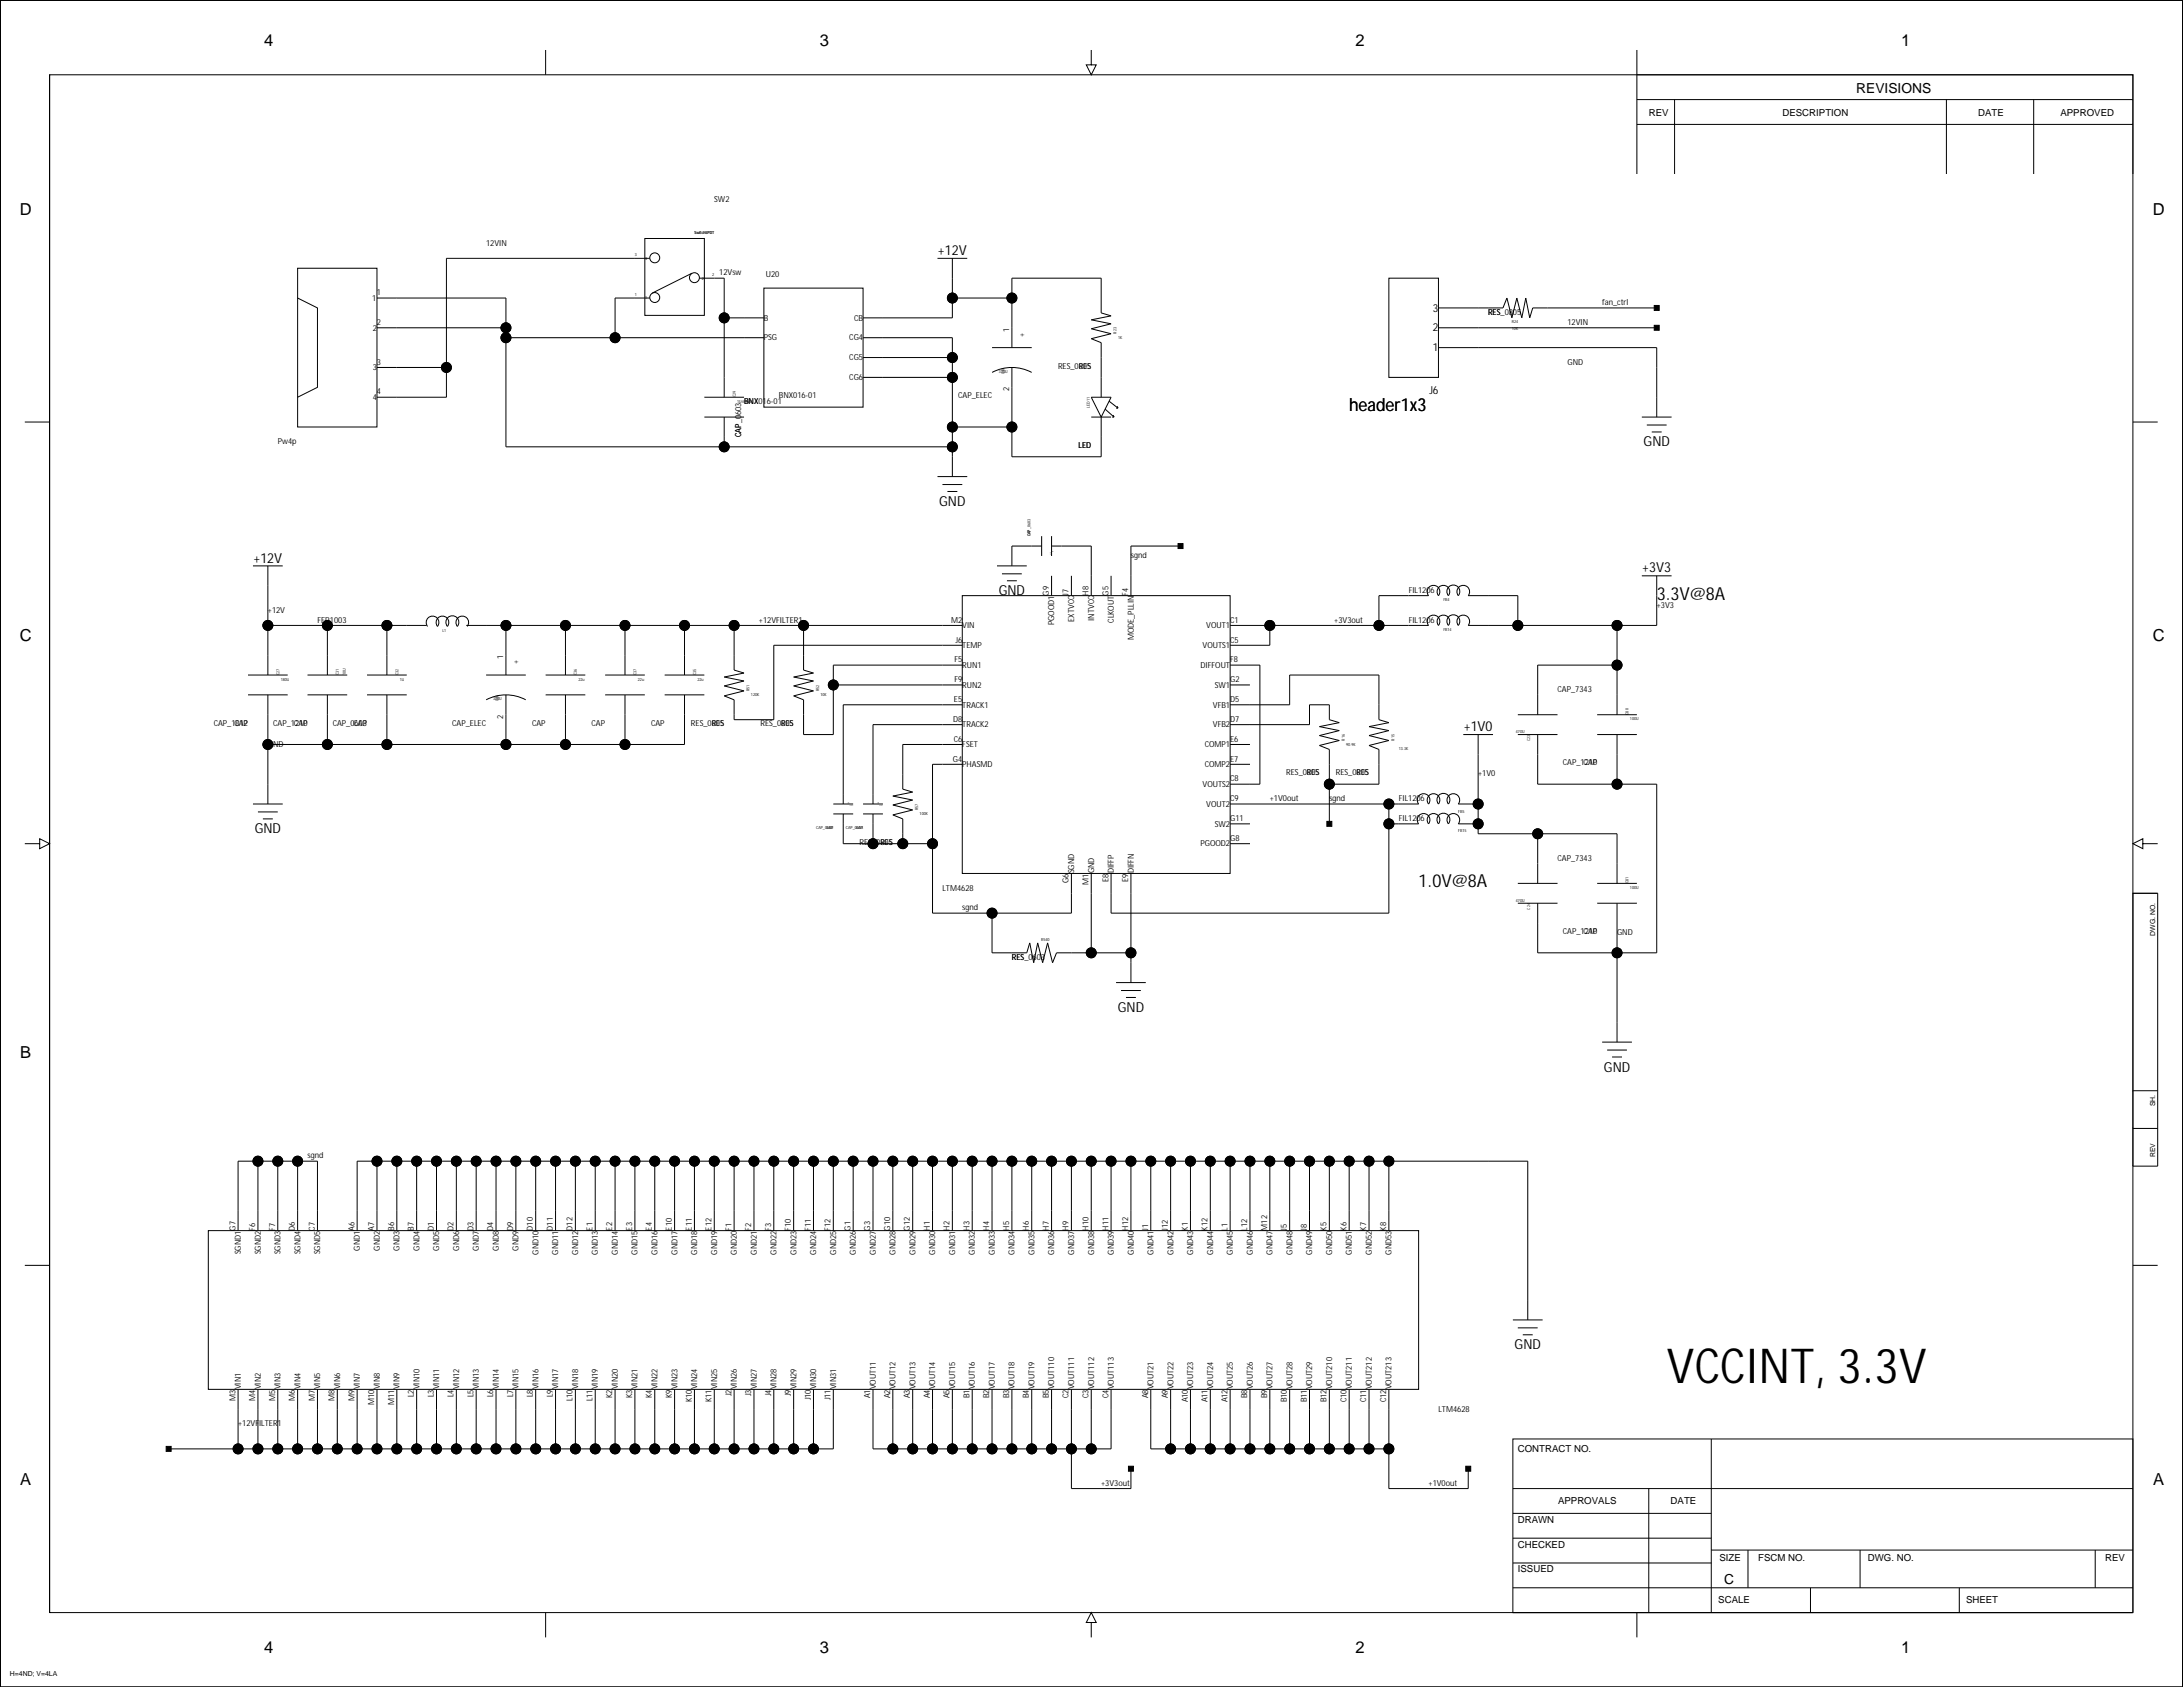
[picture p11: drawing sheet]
<svg xmlns="http://www.w3.org/2000/svg" width="559mm" height="432mm" viewBox="0 0 559 432" stroke-linecap="round" stroke-linejoin="round" font-family="sans-serif">
<defs><g id="words">
<text font-size="12.3" x="426.6" y="354">VCCINT, 3.3V</text>
<g font-size="4.6">
<text x="345.4" y="105.2">header1x3</text>
<text x="424.1" y="153.5">3.3V@8A</text>
<text x="363.1" y="227.1">1.0V@8A</text>
</g>
<g font-size="4.2">
<text x="67.6" y="11.8">4</text>
<text x="209.8" y="11.8">3</text>
<text x="347" y="11.8">2</text>
<text x="486.6" y="11.8">1</text>
<text x="5.1" y="54.9">D</text>
<text x="551" y="54.9">D</text>
<text x="5.1" y="164.1">C</text>
<text x="551" y="164.1">C</text>
<text x="5.2" y="270.8">B</text>
<text x="5.2" y="380">A</text>
<text x="551.2" y="380">A</text>
<text x="67.6" y="423.2">4</text>
<text x="209.8" y="423.2">3</text>
<text x="347" y="423.2">2</text>
<text x="486.6" y="423.2">1</text>
</g>
<g font-size="3.5">
<text x="475.2" y="23.7">REVISIONS</text>
<text x="240.1" y="65.3">+12V</text>
<text x="420.7" y="114.3">GND</text>
<text x="240.4" y="129.5">GND</text>
<text x="64.9" y="144">+12V</text>
<text x="420.4" y="146.5">+3V3</text>
<text x="255.7" y="152.4">GND</text>
<text x="374.7" y="187.2">+1V0</text>
<text x="65.2" y="213.3">GND</text>
<text x="286.1" y="259">GND</text>
<text x="410.6" y="274.3">GND</text>
<text x="387.7" y="345.4">GND</text>
<text x="441.4" y="405.4">C</text>
</g>
<g font-size="2.8">
<text x="366.8" y="79.8">3</text>
<text x="366.8" y="89.9">1</text>
<text x="366.8" y="84.8">2</text>
<text x="365.9" y="100.9">J6</text>
</g>
<g font-size="2.5">
<text x="422.1" y="29.7">REV</text>
<text x="456.3" y="29.7">DESCRIPTION</text>
<text x="506.4" y="29.7">DATE</text>
<text x="527.4" y="29.7">APPROVED</text>
<text x="388.5" y="371.7">CONTRACT NO.</text>
<text x="388.5" y="389.8">DRAWN</text>
<text x="398.8" y="384.9">APPROVALS</text>
<text x="427.6" y="384.9">DATE</text>
<text x="388.5" y="396.1">CHECKED</text>
<text x="440.1" y="399.7">SIZE</text>
<text x="450" y="399.7">FSCM NO.</text>
<text x="478.1" y="399.7">DWG. NO.</text>
<text x="538.9" y="399.7">REV</text>
<text x="388.5" y="402.5">ISSUED</text>
<text x="439.8" y="410.3">SCALE</text>
<text x="503.3" y="410.3">SHEET</text>
</g>
<g font-size="2.1">
<text x="182.8" y="51.6">SW2</text>
<text x="124.4" y="62.9">12VIN</text>
<text x="184.1" y="70.5">12Vsw</text>
<text x="196" y="71">U20</text>
<text x="95.2" y="77">1</text>
<text x="96.5" y="75.6">1</text>
<text x="96.5" y="83.2">2</text>
<text x="195.5" y="82.1">B</text>
<text x="218.6" y="82.1">CB</text>
<text x="380.9" y="80.7">RES_0805</text>
<text x="380.9" y="80.7">RES</text>
<text x="401.2" y="83.2">12VIN</text>
<text x="410.1" y="78.1">fan_ctrl</text>
<text x="95.4" y="84.6">2</text>
<text x="195.5" y="87.1">PSG</text>
<text x="217.4" y="87.1">CG4</text>
<text x="258.3" y="85" transform="rotate(-90 258.3 85)">1</text>
<text x="262.3" y="86.2" transform="rotate(-90 262.3 86.2)">+</text>
<text x="95.4" y="94.8">3</text>
<text x="96.5" y="93.4">3</text>
<text x="217.4" y="92.2">CG5</text>
<text x="270.8" y="94.3">RES_0805</text>
<text x="276.1" y="94.3">RES</text>
<text x="401.2" y="93.4">GND</text>
<text x="96.5" y="101">4</text>
<text x="199.3" y="102">BNX016-01</text>
<text x="217.4" y="97.3">CG6</text>
<text x="245.3" y="102">CAP_ELEC</text>
<text x="258.3" y="100.2" transform="rotate(-90 258.3 100.2)">2</text>
<text x="95.4" y="102.4">4</text>
<text x="190.5" y="103.5">BNX016-01</text>
<text x="71.1" y="113.7">Pw4p</text>
<text x="189.8" y="111.8" transform="rotate(-90 189.8 111.8)">CAP_0603</text>
<text x="276.1" y="114.7">LED</text>
<text x="289.5" y="142.9">sgnd</text>
<text x="268.5" y="152.5" transform="rotate(-90 268.5 152.5)">G9</text>
<text x="273.6" y="152.5" transform="rotate(-90 273.6 152.5)">J7</text>
<text x="278.6" y="152.5" transform="rotate(-90 278.6 152.5)">H8</text>
<text x="283.7" y="152.5" transform="rotate(-90 283.7 152.5)">G5</text>
<text x="288.8" y="152.5" transform="rotate(-90 288.8 152.5)">F4</text>
<text x="360.6" y="151.8">FIL1206</text>
<text x="424.1" y="155.6">+3V3</text>
<text x="68.6" y="156.8">+12V</text>
<text x="81.3" y="159.4">FER1003</text>
<text x="194.3" y="159.4">+12VFILTER1</text>
<text x="243.5" y="159.4">M2</text>
<text x="246.3" y="160.8">VIN</text>
<text x="269.9" y="160.1" transform="rotate(-90 269.9 160.1)">PGOOD1</text>
<text x="275" y="159.2" transform="rotate(-90 275 159.2)">EXTVCC</text>
<text x="280" y="159" transform="rotate(-90 280 159)">INTVCC</text>
<text x="285.1" y="159.4" transform="rotate(-90 285.1 159.4)">CLKOUT</text>
<text x="308.8" y="160.8">VOUT1</text>
<text x="314.9" y="159.4">C1</text>
<text x="341.6" y="159.4">+3V3out</text>
<text x="360.6" y="159.4">FIL1206</text>
<text x="244.6" y="164.5">J6</text>
<text x="246.3" y="165.9">TEMP</text>
<text x="290.2" y="163.9" transform="rotate(-90 290.2 163.9)">MODE_PLLIN</text>
<text x="307.8" y="165.9">VOUTS1</text>
<text x="314.9" y="164.5">C5</text>
<text x="128.8" y="168.8" transform="rotate(-90 128.8 168.8)">1</text>
<text x="132.8" y="170" transform="rotate(-90 132.8 170)">+</text>
<text x="244.3" y="169.5">F5</text>
<text x="246.3" y="170.9">RUN1</text>
<text x="307.3" y="170.9">DIFFOUT</text>
<text x="314.9" y="169.5">F8</text>
<text x="244.2" y="179.7">E5</text>
<text x="244.3" y="174.6">F9</text>
<text x="246.3" y="176">RUN2</text>
<text x="311" y="176">SW1</text>
<text x="314.9" y="179.7">D5</text>
<text x="314.9" y="174.6">G2</text>
<text x="398.7" y="177.2">CAP_7343</text>
<text x="54.7" y="185.8">CAP_1812</text>
<text x="60" y="185.8">CAP</text>
<text x="69.9" y="185.8">CAP_1210</text>
<text x="75.3" y="185.8">CAP</text>
<text x="85.2" y="185.8">CAP_0603</text>
<text x="90.5" y="185.8">CAP</text>
<text x="115.8" y="185.8">CAP_ELEC</text>
<text x="128.8" y="184" transform="rotate(-90 128.8 184)">2</text>
<text x="136.2" y="185.8">CAP</text>
<text x="151.4" y="185.8">CAP</text>
<text x="166.7" y="185.8">CAP</text>
<text x="176.9" y="185.8">RES_0805</text>
<text x="182.2" y="185.8">RES</text>
<text x="194.7" y="185.8">RES_0805</text>
<text x="200" y="185.8">RES</text>
<text x="244" y="184.8">D8</text>
<text x="246.3" y="181.1">TRACK1</text>
<text x="310.5" y="181.1">VFB1</text>
<text x="314.9" y="184.8">D7</text>
<text x="68.6" y="191.1">GND</text>
<text x="244.1" y="189.9">C6</text>
<text x="246.3" y="186.2">TRACK2</text>
<text x="246.3" y="191.3">FSET</text>
<text x="308.4" y="191.3">COMP1</text>
<text x="310.5" y="186.2">VFB2</text>
<text x="314.9" y="189.9">E6</text>
<text x="243.9" y="194.9">G4</text>
<text x="246.3" y="196.3">PHASMD</text>
<text x="308.4" y="196.3">COMP2</text>
<text x="314.9" y="194.9">E7</text>
<text x="400.1" y="195.9">CAP_1210</text>
<text x="405.4" y="195.9">CAP</text>
<text x="307.8" y="201.4">VOUTS2</text>
<text x="314.9" y="200">C8</text>
<text x="329.2" y="198.5">RES_0805</text>
<text x="334.6" y="198.5">RES</text>
<text x="341.9" y="198.5">RES_0805</text>
<text x="347.3" y="198.5">RES</text>
<text x="378.4" y="198.7">+1V0</text>
<text x="308.8" y="206.5">VOUT2</text>
<text x="314.9" y="205.1">C9</text>
<text x="325" y="205.1">+1V0out</text>
<text x="340.3" y="205.1">sgnd</text>
<text x="358.1" y="205.1">FIL1206</text>
<text x="311" y="211.6">SW2</text>
<text x="314.9" y="215.2">G8</text>
<text x="314.9" y="210.2">G11</text>
<text x="358.1" y="210.2">FIL1206</text>
<text x="220" y="216.2">RES_0805</text>
<text x="225.4" y="216.2">RES</text>
<text x="307.3" y="216.7">PGOOD2</text>
<text x="398.7" y="220.3">CAP_7343</text>
<text x="241.2" y="227.9">LTM4628</text>
<text x="273.6" y="226" transform="rotate(-90 273.6 226)">G6</text>
<text x="275" y="223.6" transform="rotate(-90 275 223.6)">SGND</text>
<text x="278.6" y="226.4" transform="rotate(-90 278.6 226.4)">M1</text>
<text x="280" y="223.6" transform="rotate(-90 280 223.6)">GND</text>
<text x="283.7" y="225.7" transform="rotate(-90 283.7 225.7)">E8</text>
<text x="285.1" y="223.6" transform="rotate(-90 285.1 223.6)">DIFFP</text>
<text x="288.8" y="225.7" transform="rotate(-90 288.8 225.7)">E9</text>
<text x="290.2" y="223.6" transform="rotate(-90 290.2 223.6)">DIFFN</text>
<text x="246.3" y="233">sgnd</text>
<text x="400.1" y="239.1">CAP_1210</text>
<text x="405.4" y="239.1">CAP</text>
<text x="413.9" y="239.4">GND</text>
<text x="259" y="245.7">RES_0603</text>
<text x="259" y="245.7">RES</text>
<text x="78.7" y="296.5">sgnd</text>
<text x="60.2" y="315" transform="rotate(-90 60.2 315)">G7</text>
<text x="65.3" y="315" transform="rotate(-90 65.3 315)">F6</text>
<text x="70.4" y="315" transform="rotate(-90 70.4 315)">F7</text>
<text x="75.5" y="315" transform="rotate(-90 75.5 315)">D6</text>
<text x="80.6" y="315" transform="rotate(-90 80.6 315)">C7</text>
<text x="90.7" y="315" transform="rotate(-90 90.7 315)">A6</text>
<text x="95.8" y="315" transform="rotate(-90 95.8 315)">A7</text>
<text x="100.9" y="315" transform="rotate(-90 100.9 315)">B6</text>
<text x="106" y="315" transform="rotate(-90 106 315)">B7</text>
<text x="111" y="315" transform="rotate(-90 111 315)">D1</text>
<text x="116.1" y="315" transform="rotate(-90 116.1 315)">D2</text>
<text x="121.2" y="315" transform="rotate(-90 121.2 315)">D3</text>
<text x="126.3" y="315" transform="rotate(-90 126.3 315)">D4</text>
<text x="131.3" y="315" transform="rotate(-90 131.3 315)">D9</text>
<text x="136.4" y="315" transform="rotate(-90 136.4 315)">D10</text>
<text x="141.5" y="315" transform="rotate(-90 141.5 315)">D11</text>
<text x="146.6" y="315" transform="rotate(-90 146.6 315)">D12</text>
<text x="151.7" y="315" transform="rotate(-90 151.7 315)">E1</text>
<text x="156.7" y="315" transform="rotate(-90 156.7 315)">E2</text>
<text x="161.8" y="315" transform="rotate(-90 161.8 315)">E3</text>
<text x="166.9" y="315" transform="rotate(-90 166.9 315)">E4</text>
<text x="172" y="315" transform="rotate(-90 172 315)">E10</text>
<text x="177.1" y="315" transform="rotate(-90 177.1 315)">E11</text>
<text x="182.1" y="315" transform="rotate(-90 182.1 315)">E12</text>
<text x="187.2" y="315" transform="rotate(-90 187.2 315)">F1</text>
<text x="192.3" y="315" transform="rotate(-90 192.3 315)">F2</text>
<text x="197.4" y="315" transform="rotate(-90 197.4 315)">F3</text>
<text x="202.4" y="315" transform="rotate(-90 202.4 315)">F10</text>
<text x="207.5" y="315" transform="rotate(-90 207.5 315)">F11</text>
<text x="212.6" y="315" transform="rotate(-90 212.6 315)">F12</text>
<text x="217.7" y="315" transform="rotate(-90 217.7 315)">G1</text>
<text x="222.8" y="315" transform="rotate(-90 222.8 315)">G3</text>
<text x="227.8" y="315" transform="rotate(-90 227.8 315)">G10</text>
<text x="232.9" y="315" transform="rotate(-90 232.9 315)">G12</text>
<text x="238" y="315" transform="rotate(-90 238 315)">H1</text>
<text x="243.1" y="315" transform="rotate(-90 243.1 315)">H2</text>
<text x="248.2" y="315" transform="rotate(-90 248.2 315)">H3</text>
<text x="253.2" y="315" transform="rotate(-90 253.2 315)">H4</text>
<text x="258.3" y="315" transform="rotate(-90 258.3 315)">H5</text>
<text x="263.4" y="315" transform="rotate(-90 263.4 315)">H6</text>
<text x="268.5" y="315" transform="rotate(-90 268.5 315)">H7</text>
<text x="273.6" y="315" transform="rotate(-90 273.6 315)">H9</text>
<text x="278.6" y="315" transform="rotate(-90 278.6 315)">H10</text>
<text x="283.7" y="315" transform="rotate(-90 283.7 315)">H11</text>
<text x="288.8" y="315" transform="rotate(-90 288.8 315)">H12</text>
<text x="293.9" y="315" transform="rotate(-90 293.9 315)">J1</text>
<text x="298.9" y="315" transform="rotate(-90 298.9 315)">J12</text>
<text x="304" y="315" transform="rotate(-90 304 315)">K1</text>
<text x="309.1" y="315" transform="rotate(-90 309.1 315)">K12</text>
<text x="314.2" y="315" transform="rotate(-90 314.2 315)">L1</text>
<text x="319.3" y="315" transform="rotate(-90 319.3 315)">L12</text>
<text x="324.3" y="315" transform="rotate(-90 324.3 315)">M12</text>
<text x="329.4" y="315" transform="rotate(-90 329.4 315)">J5</text>
<text x="334.5" y="315" transform="rotate(-90 334.5 315)">J8</text>
<text x="339.6" y="315" transform="rotate(-90 339.6 315)">K5</text>
<text x="344.7" y="315" transform="rotate(-90 344.7 315)">K6</text>
<text x="349.7" y="315" transform="rotate(-90 349.7 315)">K7</text>
<text x="354.8" y="315" transform="rotate(-90 354.8 315)">K8</text>
<text x="61.7" y="321" transform="rotate(-90 61.7 321)">SGND1</text>
<text x="66.7" y="321" transform="rotate(-90 66.7 321)">SGND2</text>
<text x="71.8" y="321" transform="rotate(-90 71.8 321)">SGND3</text>
<text x="76.9" y="321" transform="rotate(-90 76.9 321)">SGND4</text>
<text x="82" y="321" transform="rotate(-90 82 321)">SGND5</text>
<text x="92.1" y="320.1" transform="rotate(-90 92.1 320.1)">GND1</text>
<text x="97.2" y="320.1" transform="rotate(-90 97.2 320.1)">GND2</text>
<text x="102.3" y="320.1" transform="rotate(-90 102.3 320.1)">GND3</text>
<text x="107.4" y="320.1" transform="rotate(-90 107.4 320.1)">GND4</text>
<text x="112.4" y="320.1" transform="rotate(-90 112.4 320.1)">GND5</text>
<text x="117.5" y="320.1" transform="rotate(-90 117.5 320.1)">GND6</text>
<text x="122.6" y="320.1" transform="rotate(-90 122.6 320.1)">GND7</text>
<text x="127.7" y="320.1" transform="rotate(-90 127.7 320.1)">GND8</text>
<text x="132.8" y="320.1" transform="rotate(-90 132.8 320.1)">GND9</text>
<text x="137.8" y="321.1" transform="rotate(-90 137.8 321.1)">GND10</text>
<text x="142.9" y="321.1" transform="rotate(-90 142.9 321.1)">GND11</text>
<text x="148" y="321.1" transform="rotate(-90 148 321.1)">GND12</text>
<text x="153.1" y="321.1" transform="rotate(-90 153.1 321.1)">GND13</text>
<text x="158.1" y="321.1" transform="rotate(-90 158.1 321.1)">GND14</text>
<text x="163.2" y="321.1" transform="rotate(-90 163.2 321.1)">GND15</text>
<text x="168.3" y="321.1" transform="rotate(-90 168.3 321.1)">GND16</text>
<text x="173.4" y="321.1" transform="rotate(-90 173.4 321.1)">GND17</text>
<text x="178.5" y="321.1" transform="rotate(-90 178.5 321.1)">GND18</text>
<text x="183.5" y="321.1" transform="rotate(-90 183.5 321.1)">GND19</text>
<text x="188.6" y="321.1" transform="rotate(-90 188.6 321.1)">GND20</text>
<text x="193.7" y="321.1" transform="rotate(-90 193.7 321.1)">GND21</text>
<text x="198.8" y="321.1" transform="rotate(-90 198.8 321.1)">GND22</text>
<text x="203.9" y="321.1" transform="rotate(-90 203.9 321.1)">GND23</text>
<text x="208.9" y="321.1" transform="rotate(-90 208.9 321.1)">GND24</text>
<text x="214" y="321.1" transform="rotate(-90 214 321.1)">GND25</text>
<text x="219.1" y="321.1" transform="rotate(-90 219.1 321.1)">GND26</text>
<text x="224.2" y="321.1" transform="rotate(-90 224.2 321.1)">GND27</text>
<text x="229.3" y="321.1" transform="rotate(-90 229.3 321.1)">GND28</text>
<text x="234.3" y="321.1" transform="rotate(-90 234.3 321.1)">GND29</text>
<text x="239.4" y="321.1" transform="rotate(-90 239.4 321.1)">GND30</text>
<text x="244.5" y="321.1" transform="rotate(-90 244.5 321.1)">GND31</text>
<text x="249.6" y="321.1" transform="rotate(-90 249.6 321.1)">GND32</text>
<text x="254.6" y="321.1" transform="rotate(-90 254.6 321.1)">GND33</text>
<text x="259.7" y="321.1" transform="rotate(-90 259.7 321.1)">GND34</text>
<text x="264.8" y="321.1" transform="rotate(-90 264.8 321.1)">GND35</text>
<text x="269.9" y="321.1" transform="rotate(-90 269.9 321.1)">GND36</text>
<text x="275" y="321.1" transform="rotate(-90 275 321.1)">GND37</text>
<text x="280" y="321.1" transform="rotate(-90 280 321.1)">GND38</text>
<text x="285.1" y="321.1" transform="rotate(-90 285.1 321.1)">GND39</text>
<text x="290.2" y="321.1" transform="rotate(-90 290.2 321.1)">GND40</text>
<text x="295.3" y="321.1" transform="rotate(-90 295.3 321.1)">GND41</text>
<text x="300.4" y="321.1" transform="rotate(-90 300.4 321.1)">GND42</text>
<text x="305.4" y="321.1" transform="rotate(-90 305.4 321.1)">GND43</text>
<text x="310.5" y="321.1" transform="rotate(-90 310.5 321.1)">GND44</text>
<text x="315.6" y="321.1" transform="rotate(-90 315.6 321.1)">GND45</text>
<text x="320.7" y="321.1" transform="rotate(-90 320.7 321.1)">GND46</text>
<text x="325.8" y="321.1" transform="rotate(-90 325.8 321.1)">GND47</text>
<text x="330.8" y="321.1" transform="rotate(-90 330.8 321.1)">GND48</text>
<text x="335.9" y="321.1" transform="rotate(-90 335.9 321.1)">GND49</text>
<text x="341" y="321.1" transform="rotate(-90 341 321.1)">GND50</text>
<text x="346.1" y="321.1" transform="rotate(-90 346.1 321.1)">GND51</text>
<text x="351.1" y="321.1" transform="rotate(-90 351.1 321.1)">GND52</text>
<text x="356.2" y="321.1" transform="rotate(-90 356.2 321.1)">GND53</text>
<text x="60.2" y="358.5" transform="rotate(-90 60.2 358.5)">M3</text>
<text x="61.7" y="355.6" transform="rotate(-90 61.7 355.6)">VIN1</text>
<text x="65.3" y="358.5" transform="rotate(-90 65.3 358.5)">M4</text>
<text x="66.7" y="355.6" transform="rotate(-90 66.7 355.6)">VIN2</text>
<text x="70.4" y="358.5" transform="rotate(-90 70.4 358.5)">M5</text>
<text x="71.8" y="355.6" transform="rotate(-90 71.8 355.6)">VIN3</text>
<text x="75.5" y="358.5" transform="rotate(-90 75.5 358.5)">M6</text>
<text x="76.9" y="355.6" transform="rotate(-90 76.9 355.6)">VIN4</text>
<text x="80.6" y="358.5" transform="rotate(-90 80.6 358.5)">M7</text>
<text x="82" y="355.6" transform="rotate(-90 82 355.6)">VIN5</text>
<text x="85.6" y="358.5" transform="rotate(-90 85.6 358.5)">M8</text>
<text x="87" y="355.6" transform="rotate(-90 87 355.6)">VIN6</text>
<text x="90.7" y="358.5" transform="rotate(-90 90.7 358.5)">M9</text>
<text x="92.1" y="355.6" transform="rotate(-90 92.1 355.6)">VIN7</text>
<text x="95.8" y="359.5" transform="rotate(-90 95.8 359.5)">M10</text>
<text x="97.2" y="355.6" transform="rotate(-90 97.2 355.6)">VIN8</text>
<text x="100.9" y="359.5" transform="rotate(-90 100.9 359.5)">M11</text>
<text x="102.3" y="355.6" transform="rotate(-90 102.3 355.6)">VIN9</text>
<text x="106" y="357.6" transform="rotate(-90 106 357.6)">L2</text>
<text x="107.4" y="355.6" transform="rotate(-90 107.4 355.6)">VIN10</text>
<text x="111" y="357.6" transform="rotate(-90 111 357.6)">L3</text>
<text x="112.4" y="355.6" transform="rotate(-90 112.4 355.6)">VIN11</text>
<text x="116.1" y="357.6" transform="rotate(-90 116.1 357.6)">L4</text>
<text x="117.5" y="355.6" transform="rotate(-90 117.5 355.6)">VIN12</text>
<text x="121.2" y="357.6" transform="rotate(-90 121.2 357.6)">L5</text>
<text x="122.6" y="355.6" transform="rotate(-90 122.6 355.6)">VIN13</text>
<text x="126.3" y="357.6" transform="rotate(-90 126.3 357.6)">L6</text>
<text x="127.7" y="355.6" transform="rotate(-90 127.7 355.6)">VIN14</text>
<text x="131.3" y="357.6" transform="rotate(-90 131.3 357.6)">L7</text>
<text x="132.8" y="355.6" transform="rotate(-90 132.8 355.6)">VIN15</text>
<text x="136.4" y="357.6" transform="rotate(-90 136.4 357.6)">L8</text>
<text x="137.8" y="355.6" transform="rotate(-90 137.8 355.6)">VIN16</text>
<text x="141.5" y="357.6" transform="rotate(-90 141.5 357.6)">L9</text>
<text x="142.9" y="355.6" transform="rotate(-90 142.9 355.6)">VIN17</text>
<text x="146.6" y="358.6" transform="rotate(-90 146.6 358.6)">L10</text>
<text x="148" y="355.6" transform="rotate(-90 148 355.6)">VIN18</text>
<text x="151.7" y="358.6" transform="rotate(-90 151.7 358.6)">L11</text>
<text x="153.1" y="355.6" transform="rotate(-90 153.1 355.6)">VIN19</text>
<text x="156.7" y="357.8" transform="rotate(-90 156.7 357.8)">K2</text>
<text x="158.1" y="355.6" transform="rotate(-90 158.1 355.6)">VIN20</text>
<text x="161.8" y="357.8" transform="rotate(-90 161.8 357.8)">K3</text>
<text x="163.2" y="355.6" transform="rotate(-90 163.2 355.6)">VIN21</text>
<text x="166.9" y="357.8" transform="rotate(-90 166.9 357.8)">K4</text>
<text x="168.3" y="355.6" transform="rotate(-90 168.3 355.6)">VIN22</text>
<text x="172" y="357.8" transform="rotate(-90 172 357.8)">K9</text>
<text x="173.4" y="355.6" transform="rotate(-90 173.4 355.6)">VIN23</text>
<text x="177.1" y="358.9" transform="rotate(-90 177.1 358.9)">K10</text>
<text x="178.5" y="355.6" transform="rotate(-90 178.5 355.6)">VIN24</text>
<text x="182.1" y="358.9" transform="rotate(-90 182.1 358.9)">K11</text>
<text x="183.5" y="355.6" transform="rotate(-90 183.5 355.6)">VIN25</text>
<text x="187.2" y="357.4" transform="rotate(-90 187.2 357.4)">J2</text>
<text x="188.6" y="355.6" transform="rotate(-90 188.6 355.6)">VIN26</text>
<text x="192.3" y="357.4" transform="rotate(-90 192.3 357.4)">J3</text>
<text x="193.7" y="355.6" transform="rotate(-90 193.7 355.6)">VIN27</text>
<text x="197.4" y="357.4" transform="rotate(-90 197.4 357.4)">J4</text>
<text x="198.8" y="355.6" transform="rotate(-90 198.8 355.6)">VIN28</text>
<text x="202.4" y="357.4" transform="rotate(-90 202.4 357.4)">J9</text>
<text x="203.9" y="355.6" transform="rotate(-90 203.9 355.6)">VIN29</text>
<text x="207.5" y="358.4" transform="rotate(-90 207.5 358.4)">J10</text>
<text x="208.9" y="355.6" transform="rotate(-90 208.9 355.6)">VIN30</text>
<text x="212.6" y="358.4" transform="rotate(-90 212.6 358.4)">J11</text>
<text x="214" y="355.6" transform="rotate(-90 214 355.6)">VIN31</text>
<text x="222.8" y="357.9" transform="rotate(-90 222.8 357.9)">A1</text>
<text x="224.2" y="355.6" transform="rotate(-90 224.2 355.6)">VOUT11</text>
<text x="227.8" y="357.9" transform="rotate(-90 227.8 357.9)">A2</text>
<text x="229.3" y="355.6" transform="rotate(-90 229.3 355.6)">VOUT12</text>
<text x="232.9" y="357.9" transform="rotate(-90 232.9 357.9)">A3</text>
<text x="234.3" y="355.6" transform="rotate(-90 234.3 355.6)">VOUT13</text>
<text x="238" y="357.9" transform="rotate(-90 238 357.9)">A4</text>
<text x="239.4" y="355.6" transform="rotate(-90 239.4 355.6)">VOUT14</text>
<text x="243.1" y="357.9" transform="rotate(-90 243.1 357.9)">A5</text>
<text x="244.5" y="355.6" transform="rotate(-90 244.5 355.6)">VOUT15</text>
<text x="248.2" y="357.9" transform="rotate(-90 248.2 357.9)">B1</text>
<text x="249.6" y="355.6" transform="rotate(-90 249.6 355.6)">VOUT16</text>
<text x="253.2" y="357.9" transform="rotate(-90 253.2 357.9)">B2</text>
<text x="254.6" y="355.6" transform="rotate(-90 254.6 355.6)">VOUT17</text>
<text x="258.3" y="357.9" transform="rotate(-90 258.3 357.9)">B3</text>
<text x="259.7" y="355.6" transform="rotate(-90 259.7 355.6)">VOUT18</text>
<text x="263.4" y="357.9" transform="rotate(-90 263.4 357.9)">B4</text>
<text x="264.8" y="355.6" transform="rotate(-90 264.8 355.6)">VOUT19</text>
<text x="268.5" y="357.9" transform="rotate(-90 268.5 357.9)">B5</text>
<text x="269.9" y="355.6" transform="rotate(-90 269.9 355.6)">VOUT110</text>
<text x="273.6" y="357.8" transform="rotate(-90 273.6 357.8)">C2</text>
<text x="275" y="355.6" transform="rotate(-90 275 355.6)">VOUT111</text>
<text x="278.6" y="357.8" transform="rotate(-90 278.6 357.8)">C3</text>
<text x="280" y="355.6" transform="rotate(-90 280 355.6)">VOUT112</text>
<text x="283.7" y="357.8" transform="rotate(-90 283.7 357.8)">C4</text>
<text x="285.1" y="355.6" transform="rotate(-90 285.1 355.6)">VOUT113</text>
<text x="293.9" y="357.9" transform="rotate(-90 293.9 357.9)">A8</text>
<text x="295.3" y="355.6" transform="rotate(-90 295.3 355.6)">VOUT21</text>
<text x="298.9" y="357.9" transform="rotate(-90 298.9 357.9)">A9</text>
<text x="300.4" y="355.6" transform="rotate(-90 300.4 355.6)">VOUT22</text>
<text x="304" y="359" transform="rotate(-90 304 359)">A10</text>
<text x="305.4" y="355.6" transform="rotate(-90 305.4 355.6)">VOUT23</text>
<text x="309.1" y="359" transform="rotate(-90 309.1 359)">A11</text>
<text x="310.5" y="355.6" transform="rotate(-90 310.5 355.6)">VOUT24</text>
<text x="314.2" y="359" transform="rotate(-90 314.2 359)">A12</text>
<text x="315.6" y="355.6" transform="rotate(-90 315.6 355.6)">VOUT25</text>
<text x="319.3" y="357.9" transform="rotate(-90 319.3 357.9)">B8</text>
<text x="320.7" y="355.6" transform="rotate(-90 320.7 355.6)">VOUT26</text>
<text x="324.3" y="357.9" transform="rotate(-90 324.3 357.9)">B9</text>
<text x="325.8" y="355.6" transform="rotate(-90 325.8 355.6)">VOUT27</text>
<text x="329.4" y="358.9" transform="rotate(-90 329.4 358.9)">B10</text>
<text x="330.8" y="355.6" transform="rotate(-90 330.8 355.6)">VOUT28</text>
<text x="334.5" y="358.9" transform="rotate(-90 334.5 358.9)">B11</text>
<text x="335.9" y="355.6" transform="rotate(-90 335.9 355.6)">VOUT29</text>
<text x="339.6" y="358.9" transform="rotate(-90 339.6 358.9)">B12</text>
<text x="341" y="355.6" transform="rotate(-90 341 355.6)">VOUT210</text>
<text x="344.7" y="358.9" transform="rotate(-90 344.7 358.9)">C10</text>
<text x="346.1" y="355.6" transform="rotate(-90 346.1 355.6)">VOUT211</text>
<text x="349.7" y="358.9" transform="rotate(-90 349.7 358.9)">C11</text>
<text x="351.1" y="355.6" transform="rotate(-90 351.1 355.6)">VOUT212</text>
<text x="354.8" y="358.9" transform="rotate(-90 354.8 358.9)">C12</text>
<text x="356.2" y="355.6" transform="rotate(-90 356.2 355.6)">VOUT213</text>
<text x="60.9" y="365.1">+12VFILTER1</text>
<text x="368.2" y="361.4">LTM4628</text>
<text x="281.9" y="380.3">+3V3out</text>
<text x="365.7" y="380.3">+1V0out</text>
</g>
<g font-size="1.8">
<text x="551.7" y="239.5" transform="rotate(-90 551.7 239.5)">DWG. NO.</text>
<text x="551.7" y="283.2" transform="rotate(-90 551.7 283.2)">SH.</text>
<text x="551.7" y="296.2" transform="rotate(-90 551.7 296.2)">REV</text>
<text x="2.5" y="428.9">H=4ND; V=4LA</text>
</g>
<g font-size="1.1">
<text x="177.8" y="59.9">SwitchSPDT</text>
<text x="162.5" y="65.6">3</text>
<text x="165.2" y="66.5">3</text>
<text x="179.6" y="71.6">2</text>
<text x="182.3" y="70.7">2</text>
<text x="162.5" y="75.8">1</text>
<text x="165.2" y="76.6">1</text>
<text x="387" y="82.8">R24</text>
<text x="285.8" y="85.4" transform="rotate(-90 285.8 85.4)">R23</text>
<text x="286.2" y="86.8">1K</text>
<text x="387" y="84.5">10K</text>
<text x="255.7" y="95.5">330U</text>
<text x="257.1" y="95.7" transform="rotate(-90 257.1 95.7)">C30</text>
<text x="188.3" y="101.7" transform="rotate(-90 188.3 101.7)">C29</text>
<text x="188.7" y="103.1">1U@16V</text>
<text x="279" y="104.4" transform="rotate(-90 279 104.4)">LED11</text>
<text x="263.7" y="137.2" transform="rotate(-90 263.7 137.2)">CAP_0603</text>
<text x="369.5" y="153.9">FB4</text>
<text x="113.3" y="161.8">L1</text>
<text x="369.5" y="161.5">FB14</text>
<text x="71.5" y="172.8" transform="rotate(-90 71.5 172.8)">C27</text>
<text x="86.7" y="172.8" transform="rotate(-90 86.7 172.8)">C31</text>
<text x="88.5" y="172.8" transform="rotate(-90 88.5 172.8)">10U</text>
<text x="102" y="172.8" transform="rotate(-90 102 172.8)">C32</text>
<text x="147.7" y="172.8" transform="rotate(-90 147.7 172.8)">C36</text>
<text x="162.9" y="172.8" transform="rotate(-90 162.9 172.8)">C37</text>
<text x="178.2" y="172.8" transform="rotate(-90 178.2 172.8)">C35</text>
<text x="71.9" y="174.2">180U</text>
<text x="102.3" y="174.2">1U</text>
<text x="126.2" y="179.3">330U</text>
<text x="127.6" y="179.5" transform="rotate(-90 127.6 179.5)">C26</text>
<text x="148" y="174.2">22u</text>
<text x="163.3" y="174.2">22u</text>
<text x="178.5" y="174.2">22u</text>
<text x="191.9" y="176.8" transform="rotate(-90 191.9 176.8)">R51</text>
<text x="192.2" y="178.3">120K</text>
<text x="209.7" y="176.8" transform="rotate(-90 209.7 176.8)">R52</text>
<text x="210" y="178.3">10K</text>
<text x="416.9" y="182.9" transform="rotate(-90 416.9 182.9)">C80</text>
<text x="417.2" y="184.3">100U</text>
<text x="344.2" y="189.5" transform="rotate(-90 344.2 189.5)">R16</text>
<text x="344.6" y="191">90.9K</text>
<text x="356.9" y="189.5" transform="rotate(-90 356.9 189.5)">R15</text>
<text x="358.1" y="192">13.3K</text>
<text x="388" y="187.7">470U</text>
<text x="391.7" y="189.6" transform="rotate(-90 391.7 189.6)">C23</text>
<text x="235.1" y="207.3" transform="rotate(-90 235.1 207.3)">R57</text>
<text x="235.4" y="208.7">100K</text>
<text x="373.3" y="208">FB5</text>
<text x="208.9" y="212.3">CAP_0603</text>
<text x="211.6" y="212.3">CAP</text>
<text x="216.5" y="212.3">CAP_0603</text>
<text x="219.2" y="212.3">CAP</text>
<text x="373.3" y="213.1">FB15</text>
<text x="416.9" y="226.1" transform="rotate(-90 416.9 226.1)">C81</text>
<text x="417.2" y="227.5">100U</text>
<text x="388" y="230.8">470U</text>
<text x="391.7" y="232.8" transform="rotate(-90 391.7 232.8)">C24</text>
<text x="266.5" y="241">R540</text>
</g>
<g font-size=".4">
<text x="269.1" y="142.1" transform="rotate(-90 269.1 142.1)">4.7U</text>
<text x="269.2" y="141.3">C46</text>
<text x="217.4" y="205.8" transform="rotate(-90 217.4 205.8)">C57</text>
<text x="217.5" y="206.3">0.01U</text>
<text x="225" y="205.8" transform="rotate(-90 225 205.8)">C58</text>
<text x="225.1" y="206.3">0.01U</text>
</g>
</g></defs>
<g fill="none" stroke="#000" stroke-width=".26">
<path d="M0 .1h558.7v431.7h-558.7zM0 .1v431.7v-431.7h558.7v431.7h-558.7M12.7 19.1v393.7v-393.7h533.3v393.7h-533.3M139.7 12.8v6.3M279.3 12.8v3.8h-1.2l1.2 2.5 1.3-2.5h-1.3M419 19.1h127v25.4M419 12.8v31.7M419 31.8h127M419 25.5h127M428.7 25.5v19M498.2 25.5v19M520.6 25.5v19"/>
<path d="M76.2 68.7h20.3v40.6h-20.3zM76.2 76.3l5.1 2.5v20.3l-5.1 2.6M96.5 76.3h33v38.1h114.3M165.1 61h15.2v19.7h-15.2zM166.3 76.3h-8.9v10.1M166.3 66.1h-52v35.6h-17.8M177.1 69.9l-10.1 5.1M179 71.2h6.4v30.5M195.5 73.7h25.4v30.5h-25.4zM240 66.1h7.6M243.8 66.1v15.3h-22.9M243.8 76.3h15.2"/>
<path d="M355.5 71.2h12.7v25.4h-12.7zM368.2 78.8h16.5l1-2.5 1.3 5.1 1.3-5.1 1.2 5.1 1.1-5.1 1 5.1 .7-2.6h31.8M96.5 83.9h33M96.5 94.1h17.8M129.5 86.4h66M185.4 81.4h10.1M220.9 86.4h22.9v35.6M220.9 96.6h22.9M220.9 91.5h22.9M253.9 89h10.2M254 95.3a10.8 10.8 0 0 1 10.1 0M259 89v-17.8h22.9v8.9l2.5 .8-5.1 1 5.1 1-5.1 1.3 5.1 1.2-5.1 1.3 2.6 1v14"/>
<path d="M259 94.1v22.8h22.9v-10.1M368.2 89h55.9v17.8M368.2 83.9h55.9M6.3 108h6.4M180.3 106.8h10.2M180.3 101.7h10.2M185.4 106.8v7.6M243.8 109.3h15.2M279.3 106.8h5.1M279.3 101.7h5.1l-2.5 5.1zM282.9 104.7l2.3 2.1M283.9 102.7l2.3 1.8"/>
<path d="M284.7 106.8h.5M284.9 106.2l.3 .6M285.7 104.5h.5M285.9 104l.3 .5M420.3 106.8h7.6M421.5 108.8h5.1M422.8 110.6h2.6M546 108h6.3M240 122h7.6M241.2 124h5.1M242.5 125.8h2.6M266.6 139.8h-7.6v5"/>
<path d="M266.6 137.2v5.1M269.2 139.8h10.1v12.7M269.2 137.2v5.1M302.2 139.8h-12.7v12.7M64.8 144.8h7.6M68.6 144.8v28M246.3 152.5h68.6v71.1h-68.6zM255.2 144.8h7.6M256.5 146.9h5.1M257.8 148.7h2.5M269.2 147.4v5.1M274.3 147.4v5.1"/>
<path d="M284.4 147.4v5.1M365.7 152.5h-12.7v7.6M365.7 152.5a1.63 1.63 0 0 1 .1-2.2 1.63 1.63 0 0 1 2.3 0 1.63 1.63 0 0 1 .1 2.2 1.63 1.63 0 0 1 .2-2.2 1.63 1.63 0 0 1 2.2 0 1.63 1.63 0 0 1 .1 2.2M370.8 152.5a1.66 1.66 0 0 1 .1-2.3 1.66 1.66 0 0 1 2.3 0 1.66 1.66 0 0 1 .1 2.3M373.3 152.5a1.63 1.63 0 0 1 .2-2.2 1.63 1.63 0 0 1 2.2 0 1.63 1.63 0 0 1 .1 2.2M375.8 152.5h12.7v7.6M420.3 147.4h7.6M424.1 147.4v12.7h-48.3M63.5 172.8h10.1M63.5 177.9h10.1M68.6 160.1h40.6M68.6 177.9v27.9"/>
<path d="M78.7 172.8h10.2M78.7 177.9h10.2M83.8 160.1v12.7M83.8 177.9v12.7M94 172.8h10.1M94 177.9h10.1M99 160.1v12.7M99 177.9v12.7M109.5 160.3a1.63 1.63 0 0 1 .1-2.2 1.63 1.63 0 0 1 2.2 0 1.63 1.63 0 0 1 .2 2.2 1.63 1.63 0 0 1 .1-2.2 1.63 1.63 0 0 1 2.3 0 1.63 1.63 0 0 1 .1 2.2M114.5 160.3a1.66 1.66 0 0 1 .2-2.2 1.66 1.66 0 0 1 2.2 0 1.66 1.66 0 0 1 .2 2.2M117.1 160.3a1.63 1.63 0 0 1 .1-2.2 1.63 1.63 0 0 1 2.2 0 1.63 1.63 0 0 1 .2 2.2M119.4 160.1h126.9"/>
<path d="M124.4 172.8h10.2M124.4 179.1a10.8 10.8 0 0 1 10.2 0M129.5 160.1v12.7M129.5 177.9v12.7M139.7 172.8h10.1M139.7 177.9h10.1M144.7 160.1v12.7M144.7 177.9v12.7M154.9 172.8h10.2M154.9 177.9h10.2M160 160.1v12.7M160 177.9v12.7"/>
<path d="M170.1 172.8h10.2M170.1 177.9h10.2M175.2 177.9v12.7h-106.6M175.2 160.1v12.7M187.9 160.1v11.4l2.6 .8-5.1 1 5.1 1-5.1 1.3 5.1 1.2-5.1 1.3 2.5 1v5.1h10.2v-19h48.2M205.7 160.1v11.4l2.5 .8-5 1 5 1-5 1.3 5 1.2-5 1.3 2.5 1v8.9h7.6v-17.8h33M213.3 175.3h33M314.9 160.1h50.8M314.9 170.2h7.6v30.5h-7.6M314.9 175.3h5.1M325 160.1v5.1h-10.1M365.7 160.1a1.63 1.63 0 0 1 .1-2.2 1.63 1.63 0 0 1 2.3 0 1.63 1.63 0 0 1 .1 2.2 1.63 1.63 0 0 1 .2-2.2 1.63 1.63 0 0 1 2.2 0 1.63 1.63 0 0 1 .1 2.2"/>
<path d="M370.8 160.1a1.66 1.66 0 0 1 .1-2.3 1.66 1.66 0 0 1 2.3 0 1.66 1.66 0 0 1 .1 2.3M373.3 160.1a1.63 1.63 0 0 1 .2-2.2 1.63 1.63 0 0 1 2.2 0 1.63 1.63 0 0 1 .1 2.2M413.9 160.1v22.8M413.9 170.2h-20.3v12.7M246.3 180.4h-30.4v25.4M246.3 185.5h-22.8v20.3M246.3 190.6h-15.2v11.4l2.5 .7-5.1 1.1 5.1 1-5.1 1.2 5.1 1.3-5.1 1.3 2.6 1v6.3M246.3 195.6h-7.6v38.1h35.6v-10.1M314.9 180.4h15.2v-7.6h22.9v11.4l2.5 .8-5.1 1 5.1 1-5.1 1.3 5.1 1.2-5.1 1.3 2.6 1v8.9h-12.7M314.9 185.5h20.3v-5.1h5.1v3.8l2.5 .8-5.1 1 5.1 1-5.1 1.3 5.1 1.2-5.1 1.3 2.6 1v19.1M314.9 190.6h5.1M314.9 195.6h5.1"/>
<path d="M374.6 188h7.6M378.4 188v25.4h35.5v12.7M388.5 182.9h10.2M388.5 188h10.2M393.6 188v12.7h30.5v43.2h-30.5v-12.7M408.8 182.9h10.2M408.8 188h10.2M413.9 188v12.7M6.3 215.9h3.9v1.3l2.5-1.3-2.5-1.2v1.2M64.8 205.8h7.6M66 207.8h5.1M67.3 209.6h2.5"/>
<path d="M213.3 205.8h5.1M213.3 208.3h5.1M215.9 208.3v7.6h22.8M220.9 205.8h5.1M220.9 208.3h5.1M223.5 208.3v7.6M238.7 215.9h.1M314.9 205.8h48.2a1.63 1.63 0 0 1 .2-2.2 1.63 1.63 0 0 1 2.2 0 1.63 1.63 0 0 1 .2 2.2 1.63 1.63 0 0 1 .1-2.2 1.63 1.63 0 0 1 2.3 0 1.63 1.63 0 0 1 .1 2.2 1.66 1.66 0 0 1 .1-2.3 1.66 1.66 0 0 1 2.3 0 1.66 1.66 0 0 1 .2 2.3 1.63 1.63 0 0 1 .1-2.2 1.63 1.63 0 0 1 2.2 0 1.63 1.63 0 0 1 .2 2.2h5.1M314.9 210.9h5.1M314.9 215.9h5.1M355.5 210.9h7.6a1.63 1.63 0 0 1 .2-2.2 1.63 1.63 0 0 1 2.2 0 1.63 1.63 0 0 1 .2 2.2 1.63 1.63 0 0 1 .1-2.2 1.63 1.63 0 0 1 2.3 0 1.63 1.63 0 0 1 .1 2.2 1.66 1.66 0 0 1 .1-2.3 1.66 1.66 0 0 1 2.3 0 1.66 1.66 0 0 1 .2 2.3 1.63 1.63 0 0 1 .1-2.2 1.63 1.63 0 0 1 2.2 0 1.63 1.63 0 0 1 .2 2.2h5.1M355.5 205.8v27.9h-71.1v-10.1"/>
<path d="M378.4 210.9h.1M378.4 205.8h.1M393.6 213.4v12.7M548.5 215.9v1.3l-2.5-1.3 2.5-1.2v1.2h3.8M253.9 233.7v10.2h8.9l.8-2.6 1 5.1 1-5.1 1.3 5.1 1.3-5.1 1.2 5.1 1-2.5h19.1M279.3 223.6v20.3M289.5 223.6v27.9M388.5 226.1h10.2M388.5 231.2h10.2M408.8 226.1h10.2M408.8 231.2h10.2M413.9 231.2v35.5"/>
<path d="M546 228.6h6.3v69.9h-6.3zM546 228.6h6.3M285.7 251.5h7.6M287 253.5h5M288.2 255.3h2.6M410.1 266.7h7.6M411.4 268.8h5.1M412.7 270.5h2.5M546 279.2h6.3M66 297.2v17.8M71.1 297.2v17.8M76.2 297.2v17.8"/>
<path d="M96.5 297.2v17.8M101.6 297.2v17.8M106.7 297.2v17.8M111.7 297.2v17.8M116.8 297.2v17.8M121.9 297.2v17.8M127 297.2v17.8M132.1 297.2v17.8M137.1 297.2v17.8M142.2 297.2v17.8M147.3 297.2v17.8M152.4 297.2v17.8"/>
<path d="M157.4 297.2v17.8M162.5 297.2v17.8M167.6 297.2v17.8M172.7 297.2v17.8M177.8 297.2v17.8M182.8 297.2v17.8M187.9 297.2v17.8M193 297.2v17.8M198.1 297.2v17.8M203.2 297.2v17.8M208.2 297.2v17.8M213.3 297.2v17.8"/>
<path d="M218.4 297.2v17.8M223.5 297.2v17.8M228.5 297.2v17.8M233.6 297.2v17.8M238.7 297.2v17.8M243.8 297.2v17.8M248.9 297.2v17.8M253.9 297.2v17.8M259 297.2v17.8M264.1 297.2v17.8M269.2 297.2v17.8M274.3 297.2v17.8"/>
<path d="M279.3 297.2v17.8M284.4 297.2v17.8M289.5 297.2v17.8M294.6 297.2v17.8M299.7 297.2v17.8M304.7 297.2v17.8M309.8 297.2v17.8M314.9 297.2v17.8M320 297.2v17.8M325 297.2v17.8M330.1 297.2v17.8M335.2 297.2v17.8"/>
<path d="M340.3 297.2v17.8M345.4 297.2v17.8M350.4 297.2v17.8M355.5 297.2v17.8M546 288.8h6.3M53.3 315h309.8v40.6h-309.8zM60.9 315v-17.8h20.4v17.8M91.4 315v-17.8h299.7v40.6M6.3 323.9h6.4M387.3 337.8h7.6M388.5 339.9h5.1M546 323.9h6.3"/>
<path d="M60.9 355.6v15.3M66 355.6v15.3M71.1 355.6v15.3M76.2 355.6v15.3M81.3 355.6v15.3M86.3 355.6v15.3M91.4 355.6v15.3M96.5 355.6v15.3M101.6 355.6v15.3M106.7 355.6v15.3M111.7 355.6v15.3M116.8 355.6v15.3"/>
<path d="M121.9 355.6v15.3M127 355.6v15.3M132.1 355.6v15.3M137.1 355.6v15.3M142.2 355.6v15.3M147.3 355.6v15.3M152.4 355.6v15.3M157.4 355.6v15.3M162.5 355.6v15.3M167.6 355.6v15.3M172.7 355.6v15.3M177.8 355.6v15.3"/>
<path d="M182.8 355.6v15.3M187.9 355.6v15.3M193 355.6v15.3M198.1 355.6v15.3M203.2 355.6v15.3M208.2 355.6v15.3M213.3 355.6v15.3h-170.1M223.5 355.6v15.3h60.9v-15.3M228.5 355.6v15.3M233.6 355.6v15.3M238.7 355.6v15.3M243.8 355.6v15.3"/>
<path d="M248.9 355.6v15.3M253.9 355.6v15.3M259 355.6v15.3M264.1 355.6v15.3M269.2 355.6v15.3M274.3 355.6v25.4h15.2v-5.1M279.3 355.6v15.3M294.6 355.6v15.3h60.9M299.7 355.6v15.3M304.7 355.6v15.3M309.8 355.6v15.3M314.9 355.6v15.3"/>
<path d="M320 355.6v15.3M325 355.6v15.3M330.1 355.6v15.3M335.2 355.6v15.3M340.3 355.6v15.3M345.4 355.6v15.3M350.4 355.6v15.3M355.5 355.6v25.4h20.3v-5.1M389.8 341.7h2.5M137.1 370.9h.1M438.1 368.3v44.5M387.3 381h158.7"/>
<path d="M387.3 393.7h50.8M387.3 387.4h50.8M422.1 381v31.8M438.1 396.8h107.9M447.4 396.8v9.6M476.1 396.8v9.6M536.3 396.8v9.6M139.7 412.8v6.3M279.3 415.3h-1.2l1.2-2.5 1.3 2.5h-1.3v3.8M387.3 412.8h158.7h-158.7v-44.5h158.7v44.5M387.3 406.4h158.7M387.3 400.1h50.8"/>
<path d="M419 412.8v6.3M463.4 406.4v6.4M501.5 406.4v6.4"/>
<circle cx="167.6" cy="66" r="1.27"/>
<circle cx="167.6" cy="76.2" r="1.27"/>
<circle cx="177.8" cy="71.1" r="1.27"/>
<circle cx="243.8" cy="76.3" r="1.27"/>
<circle cx="259" cy="76.3" r="1.27"/>
<circle cx="114.3" cy="94.1" r="1.27"/>
<circle cx="129.5" cy="83.9" r="1.27"/>
<circle cx="129.5" cy="86.4" r="1.27"/>
<circle cx="157.4" cy="86.4" r="1.27"/>
<circle cx="185.4" cy="81.4" r="1.27"/>
<circle cx="243.8" cy="96.6" r="1.27"/>
<circle cx="243.8" cy="91.5" r="1.27"/>
<circle cx="185.4" cy="114.4" r="1.27"/>
<circle cx="243.8" cy="114.4" r="1.27"/>
<circle cx="243.8" cy="109.3" r="1.27"/>
<circle cx="259" cy="109.3" r="1.27"/>
<circle cx="68.6" cy="160.1" r="1.27"/>
<circle cx="83.8" cy="160.1" r="1.27"/>
<circle cx="99" cy="160.1" r="1.27"/>
<circle cx="129.5" cy="160.1" r="1.27"/>
<circle cx="144.7" cy="160.1" r="1.27"/>
<circle cx="160" cy="160.1" r="1.27"/>
<circle cx="175.2" cy="160.1" r="1.27"/>
<circle cx="187.9" cy="160.1" r="1.27"/>
<circle cx="205.7" cy="160.1" r="1.27"/>
<circle cx="213.3" cy="175.3" r="1.27"/>
<circle cx="325" cy="160.1" r="1.27"/>
<circle cx="353" cy="160.1" r="1.27"/>
<circle cx="388.5" cy="160.1" r="1.27"/>
<circle cx="413.9" cy="160.1" r="1.27"/>
<circle cx="413.9" cy="170.2" r="1.27"/>
<circle cx="68.6" cy="190.6" r="1.27"/>
<circle cx="83.8" cy="190.6" r="1.27"/>
<circle cx="99" cy="190.6" r="1.27"/>
<circle cx="129.5" cy="190.6" r="1.27"/>
<circle cx="144.7" cy="190.6" r="1.27"/>
<circle cx="160" cy="190.6" r="1.27"/>
<circle cx="223.5" cy="215.9" r="1.27"/>
<circle cx="231.1" cy="215.9" r="1.27"/>
<circle cx="238.7" cy="215.9" r="1.27"/>
<circle cx="340.3" cy="200.7" r="1.27"/>
<circle cx="355.5" cy="210.9" r="1.27"/>
<circle cx="355.5" cy="205.8" r="1.27"/>
<circle cx="378.4" cy="205.8" r="1.27"/>
<circle cx="378.4" cy="210.9" r="1.27"/>
<circle cx="393.6" cy="213.4" r="1.27"/>
<circle cx="413.9" cy="200.7" r="1.27"/>
<circle cx="253.9" cy="233.7" r="1.27"/>
<circle cx="279.3" cy="243.9" r="1.27"/>
<circle cx="289.5" cy="243.9" r="1.27"/>
<circle cx="413.9" cy="243.9" r="1.27"/>
<circle cx="66" cy="297.2" r="1.27"/>
<circle cx="71.1" cy="297.2" r="1.27"/>
<circle cx="76.2" cy="297.2" r="1.27"/>
<circle cx="96.5" cy="297.2" r="1.27"/>
<circle cx="101.6" cy="297.2" r="1.27"/>
<circle cx="106.7" cy="297.2" r="1.27"/>
<circle cx="111.7" cy="297.2" r="1.27"/>
<circle cx="116.8" cy="297.2" r="1.27"/>
<circle cx="121.9" cy="297.2" r="1.27"/>
<circle cx="127" cy="297.2" r="1.27"/>
<circle cx="132" cy="297.2" r="1.27"/>
<circle cx="137.1" cy="297.2" r="1.27"/>
<circle cx="142.2" cy="297.2" r="1.27"/>
<circle cx="147.3" cy="297.2" r="1.27"/>
<circle cx="152.4" cy="297.2" r="1.27"/>
<circle cx="157.4" cy="297.2" r="1.27"/>
<circle cx="162.5" cy="297.2" r="1.27"/>
<circle cx="167.6" cy="297.2" r="1.27"/>
<circle cx="172.7" cy="297.2" r="1.27"/>
<circle cx="177.8" cy="297.2" r="1.27"/>
<circle cx="182.8" cy="297.2" r="1.27"/>
<circle cx="187.9" cy="297.2" r="1.27"/>
<circle cx="193" cy="297.2" r="1.27"/>
<circle cx="198.1" cy="297.2" r="1.27"/>
<circle cx="203.2" cy="297.2" r="1.27"/>
<circle cx="208.2" cy="297.2" r="1.27"/>
<circle cx="213.3" cy="297.2" r="1.27"/>
<circle cx="218.4" cy="297.2" r="1.27"/>
<circle cx="223.5" cy="297.2" r="1.27"/>
<circle cx="228.5" cy="297.2" r="1.27"/>
<circle cx="233.6" cy="297.2" r="1.27"/>
<circle cx="238.7" cy="297.2" r="1.27"/>
<circle cx="243.8" cy="297.2" r="1.27"/>
<circle cx="248.9" cy="297.2" r="1.27"/>
<circle cx="253.9" cy="297.2" r="1.27"/>
<circle cx="259" cy="297.2" r="1.27"/>
<circle cx="264.1" cy="297.2" r="1.27"/>
<circle cx="269.2" cy="297.2" r="1.27"/>
<circle cx="274.3" cy="297.2" r="1.27"/>
<circle cx="279.3" cy="297.2" r="1.27"/>
<circle cx="284.4" cy="297.2" r="1.27"/>
<circle cx="289.5" cy="297.2" r="1.27"/>
<circle cx="294.6" cy="297.2" r="1.27"/>
<circle cx="299.7" cy="297.2" r="1.27"/>
<circle cx="304.7" cy="297.2" r="1.27"/>
<circle cx="309.8" cy="297.2" r="1.27"/>
<circle cx="314.9" cy="297.2" r="1.27"/>
<circle cx="320" cy="297.2" r="1.27"/>
<circle cx="325" cy="297.2" r="1.27"/>
<circle cx="330.1" cy="297.2" r="1.27"/>
<circle cx="335.2" cy="297.2" r="1.27"/>
<circle cx="340.3" cy="297.2" r="1.27"/>
<circle cx="345.4" cy="297.2" r="1.27"/>
<circle cx="350.4" cy="297.2" r="1.27"/>
<circle cx="355.5" cy="297.2" r="1.27"/>
<circle cx="60.9" cy="370.9" r="1.27"/>
<circle cx="66" cy="370.9" r="1.27"/>
<circle cx="71.1" cy="370.9" r="1.27"/>
<circle cx="76.2" cy="370.9" r="1.27"/>
<circle cx="81.3" cy="370.9" r="1.27"/>
<circle cx="86.3" cy="370.9" r="1.27"/>
<circle cx="91.4" cy="370.9" r="1.27"/>
<circle cx="96.5" cy="370.9" r="1.27"/>
<circle cx="101.6" cy="370.9" r="1.27"/>
<circle cx="106.7" cy="370.9" r="1.27"/>
<circle cx="111.7" cy="370.9" r="1.27"/>
<circle cx="116.8" cy="370.9" r="1.27"/>
<circle cx="121.9" cy="370.9" r="1.27"/>
<circle cx="127" cy="370.9" r="1.27"/>
<circle cx="132" cy="370.9" r="1.27"/>
<circle cx="137.1" cy="370.9" r="1.27"/>
<circle cx="142.2" cy="370.9" r="1.27"/>
<circle cx="147.3" cy="370.9" r="1.27"/>
<circle cx="152.4" cy="370.9" r="1.27"/>
<circle cx="157.4" cy="370.9" r="1.27"/>
<circle cx="162.5" cy="370.9" r="1.27"/>
<circle cx="167.6" cy="370.9" r="1.27"/>
<circle cx="172.7" cy="370.9" r="1.27"/>
<circle cx="177.8" cy="370.9" r="1.27"/>
<circle cx="182.8" cy="370.9" r="1.27"/>
<circle cx="187.9" cy="370.9" r="1.27"/>
<circle cx="193" cy="370.9" r="1.27"/>
<circle cx="198.1" cy="370.9" r="1.27"/>
<circle cx="203.2" cy="370.9" r="1.27"/>
<circle cx="208.2" cy="370.9" r="1.27"/>
<circle cx="228.5" cy="370.9" r="1.27"/>
<circle cx="233.6" cy="370.9" r="1.27"/>
<circle cx="238.7" cy="370.9" r="1.27"/>
<circle cx="243.8" cy="370.9" r="1.27"/>
<circle cx="248.9" cy="370.9" r="1.27"/>
<circle cx="253.9" cy="370.9" r="1.27"/>
<circle cx="259" cy="370.9" r="1.27"/>
<circle cx="264.1" cy="370.9" r="1.27"/>
<circle cx="269.2" cy="370.9" r="1.27"/>
<circle cx="274.3" cy="370.9" r="1.27"/>
<circle cx="279.3" cy="370.9" r="1.27"/>
<circle cx="299.7" cy="370.9" r="1.27"/>
<circle cx="304.7" cy="370.9" r="1.27"/>
<circle cx="309.8" cy="370.9" r="1.27"/>
<circle cx="314.9" cy="370.9" r="1.27"/>
<circle cx="320" cy="370.9" r="1.27"/>
<circle cx="325" cy="370.9" r="1.27"/>
<circle cx="330.1" cy="370.9" r="1.27"/>
<circle cx="335.2" cy="370.9" r="1.27"/>
<circle cx="340.3" cy="370.9" r="1.27"/>
<circle cx="345.4" cy="370.9" r="1.27"/>
<circle cx="350.4" cy="370.9" r="1.27"/>
<circle cx="355.5" cy="370.9" r="1.27"/>
</g>
<g fill="#000" stroke="#000" stroke-width=".26">
<path d="M423.4 78.2h1.3v1.3h-1.3z" fill-rule="evenodd"/>
<path d="M423.4 83.3h1.3v1.2h-1.3z" fill-rule="evenodd"/>
<path d="M301.6 139.1h1.2v1.3h-1.2z" fill-rule="evenodd"/>
<path d="M339.6 210.2h1.3v1.3h-1.3z" fill-rule="evenodd"/>
<path d="M42.5 370.2h1.3v1.3h-1.3z" fill-rule="evenodd"/>
<path d="M288.9 375.3h1.2v1.3h-1.2z" fill-rule="evenodd"/>
<path d="M375.2 375.3h1.3v1.3h-1.3z" fill-rule="evenodd"/>
<circle cx="243.8" cy="76.3" r="1.27"/>
<circle cx="259" cy="76.3" r="1.27"/>
<circle cx="114.3" cy="94.1" r="1.27"/>
<circle cx="129.5" cy="83.9" r="1.27"/>
<circle cx="129.5" cy="86.4" r="1.27"/>
<circle cx="157.4" cy="86.4" r="1.27"/>
<circle cx="185.4" cy="81.4" r="1.27"/>
<circle cx="243.8" cy="96.6" r="1.27"/>
<circle cx="243.8" cy="91.5" r="1.27"/>
<circle cx="185.4" cy="114.4" r="1.27"/>
<circle cx="243.8" cy="114.4" r="1.27"/>
<circle cx="243.8" cy="109.3" r="1.27"/>
<circle cx="259" cy="109.3" r="1.27"/>
<circle cx="68.6" cy="160.1" r="1.27"/>
<circle cx="83.8" cy="160.1" r="1.27"/>
<circle cx="99" cy="160.1" r="1.27"/>
<circle cx="129.5" cy="160.1" r="1.27"/>
<circle cx="144.7" cy="160.1" r="1.27"/>
<circle cx="160" cy="160.1" r="1.27"/>
<circle cx="175.2" cy="160.1" r="1.27"/>
<circle cx="187.9" cy="160.1" r="1.27"/>
<circle cx="205.7" cy="160.1" r="1.27"/>
<circle cx="213.3" cy="175.3" r="1.27"/>
<circle cx="325" cy="160.1" r="1.27"/>
<circle cx="353" cy="160.1" r="1.27"/>
<circle cx="388.5" cy="160.1" r="1.27"/>
<circle cx="413.9" cy="160.1" r="1.27"/>
<circle cx="413.9" cy="170.2" r="1.27"/>
<circle cx="68.6" cy="190.6" r="1.27"/>
<circle cx="83.8" cy="190.6" r="1.27"/>
<circle cx="99" cy="190.6" r="1.27"/>
<circle cx="129.5" cy="190.6" r="1.27"/>
<circle cx="144.7" cy="190.6" r="1.27"/>
<circle cx="160" cy="190.6" r="1.27"/>
<circle cx="223.5" cy="215.9" r="1.27"/>
<circle cx="231.1" cy="215.9" r="1.27"/>
<circle cx="238.7" cy="215.9" r="1.27"/>
<circle cx="340.3" cy="200.7" r="1.27"/>
<circle cx="355.5" cy="210.9" r="1.27"/>
<circle cx="355.5" cy="205.8" r="1.27"/>
<circle cx="378.4" cy="205.8" r="1.27"/>
<circle cx="378.4" cy="210.9" r="1.27"/>
<circle cx="393.6" cy="213.4" r="1.27"/>
<circle cx="413.9" cy="200.7" r="1.27"/>
<circle cx="253.9" cy="233.7" r="1.27"/>
<circle cx="279.3" cy="243.9" r="1.27"/>
<circle cx="289.5" cy="243.9" r="1.27"/>
<circle cx="413.9" cy="243.9" r="1.27"/>
<circle cx="66" cy="297.2" r="1.27"/>
<circle cx="71.1" cy="297.2" r="1.27"/>
<circle cx="76.2" cy="297.2" r="1.27"/>
<circle cx="96.5" cy="297.2" r="1.27"/>
<circle cx="101.6" cy="297.2" r="1.27"/>
<circle cx="106.7" cy="297.2" r="1.27"/>
<circle cx="111.7" cy="297.2" r="1.27"/>
<circle cx="116.8" cy="297.2" r="1.27"/>
<circle cx="121.9" cy="297.2" r="1.27"/>
<circle cx="127" cy="297.2" r="1.27"/>
<circle cx="132" cy="297.2" r="1.27"/>
<circle cx="137.1" cy="297.2" r="1.27"/>
<circle cx="142.2" cy="297.2" r="1.27"/>
<circle cx="147.3" cy="297.2" r="1.27"/>
<circle cx="152.4" cy="297.2" r="1.27"/>
<circle cx="157.4" cy="297.2" r="1.27"/>
<circle cx="162.5" cy="297.2" r="1.27"/>
<circle cx="167.6" cy="297.2" r="1.27"/>
<circle cx="172.7" cy="297.2" r="1.27"/>
<circle cx="177.8" cy="297.2" r="1.27"/>
<circle cx="182.8" cy="297.2" r="1.27"/>
<circle cx="187.9" cy="297.2" r="1.27"/>
<circle cx="193" cy="297.2" r="1.27"/>
<circle cx="198.1" cy="297.2" r="1.27"/>
<circle cx="203.2" cy="297.2" r="1.27"/>
<circle cx="208.2" cy="297.2" r="1.27"/>
<circle cx="213.3" cy="297.2" r="1.27"/>
<circle cx="218.4" cy="297.2" r="1.27"/>
<circle cx="223.5" cy="297.2" r="1.27"/>
<circle cx="228.5" cy="297.2" r="1.27"/>
<circle cx="233.6" cy="297.2" r="1.27"/>
<circle cx="238.7" cy="297.2" r="1.27"/>
<circle cx="243.8" cy="297.2" r="1.27"/>
<circle cx="248.9" cy="297.2" r="1.27"/>
<circle cx="253.9" cy="297.2" r="1.27"/>
<circle cx="259" cy="297.2" r="1.27"/>
<circle cx="264.1" cy="297.2" r="1.27"/>
<circle cx="269.2" cy="297.2" r="1.27"/>
<circle cx="274.3" cy="297.2" r="1.27"/>
<circle cx="279.3" cy="297.2" r="1.27"/>
<circle cx="284.4" cy="297.2" r="1.27"/>
<circle cx="289.5" cy="297.2" r="1.27"/>
<circle cx="294.6" cy="297.2" r="1.27"/>
<circle cx="299.7" cy="297.2" r="1.27"/>
<circle cx="304.7" cy="297.2" r="1.27"/>
<circle cx="309.8" cy="297.2" r="1.27"/>
<circle cx="314.9" cy="297.2" r="1.27"/>
<circle cx="320" cy="297.2" r="1.27"/>
<circle cx="325" cy="297.2" r="1.27"/>
<circle cx="330.1" cy="297.2" r="1.27"/>
<circle cx="335.2" cy="297.2" r="1.27"/>
<circle cx="340.3" cy="297.2" r="1.27"/>
<circle cx="345.4" cy="297.2" r="1.27"/>
<circle cx="350.4" cy="297.2" r="1.27"/>
<circle cx="355.5" cy="297.2" r="1.27"/>
<circle cx="60.9" cy="370.9" r="1.27"/>
<circle cx="66" cy="370.9" r="1.27"/>
<circle cx="71.1" cy="370.9" r="1.27"/>
<circle cx="76.2" cy="370.9" r="1.27"/>
<circle cx="81.3" cy="370.9" r="1.27"/>
<circle cx="86.3" cy="370.9" r="1.27"/>
<circle cx="91.4" cy="370.9" r="1.27"/>
<circle cx="96.5" cy="370.9" r="1.27"/>
<circle cx="101.6" cy="370.9" r="1.27"/>
<circle cx="106.7" cy="370.9" r="1.27"/>
<circle cx="111.7" cy="370.9" r="1.27"/>
<circle cx="116.8" cy="370.9" r="1.27"/>
<circle cx="121.9" cy="370.9" r="1.27"/>
<circle cx="127" cy="370.9" r="1.27"/>
<circle cx="132" cy="370.9" r="1.27"/>
<circle cx="137.1" cy="370.9" r="1.27"/>
<circle cx="142.2" cy="370.9" r="1.27"/>
<circle cx="147.3" cy="370.9" r="1.27"/>
<circle cx="152.4" cy="370.9" r="1.27"/>
<circle cx="157.4" cy="370.9" r="1.27"/>
<circle cx="162.5" cy="370.9" r="1.27"/>
<circle cx="167.6" cy="370.9" r="1.27"/>
<circle cx="172.7" cy="370.9" r="1.27"/>
<circle cx="177.8" cy="370.9" r="1.27"/>
<circle cx="182.8" cy="370.9" r="1.27"/>
<circle cx="187.9" cy="370.9" r="1.27"/>
<circle cx="193" cy="370.9" r="1.27"/>
<circle cx="198.1" cy="370.9" r="1.27"/>
<circle cx="203.2" cy="370.9" r="1.27"/>
<circle cx="208.2" cy="370.9" r="1.27"/>
<circle cx="228.5" cy="370.9" r="1.27"/>
<circle cx="233.6" cy="370.9" r="1.27"/>
<circle cx="238.7" cy="370.9" r="1.27"/>
<circle cx="243.8" cy="370.9" r="1.27"/>
<circle cx="248.9" cy="370.9" r="1.27"/>
<circle cx="253.9" cy="370.9" r="1.27"/>
<circle cx="259" cy="370.9" r="1.27"/>
<circle cx="264.1" cy="370.9" r="1.27"/>
<circle cx="269.2" cy="370.9" r="1.27"/>
<circle cx="274.3" cy="370.9" r="1.27"/>
<circle cx="279.3" cy="370.9" r="1.27"/>
<circle cx="299.7" cy="370.9" r="1.27"/>
<circle cx="304.7" cy="370.9" r="1.27"/>
<circle cx="309.8" cy="370.9" r="1.27"/>
<circle cx="314.9" cy="370.9" r="1.27"/>
<circle cx="320" cy="370.9" r="1.27"/>
<circle cx="325" cy="370.9" r="1.27"/>
<circle cx="330.1" cy="370.9" r="1.27"/>
<circle cx="335.2" cy="370.9" r="1.27"/>
<circle cx="340.3" cy="370.9" r="1.27"/>
<circle cx="345.4" cy="370.9" r="1.27"/>
<circle cx="350.4" cy="370.9" r="1.27"/>
<circle cx="355.5" cy="370.9" r="1.27"/>
</g>
<use href="#words"/>
</svg>
